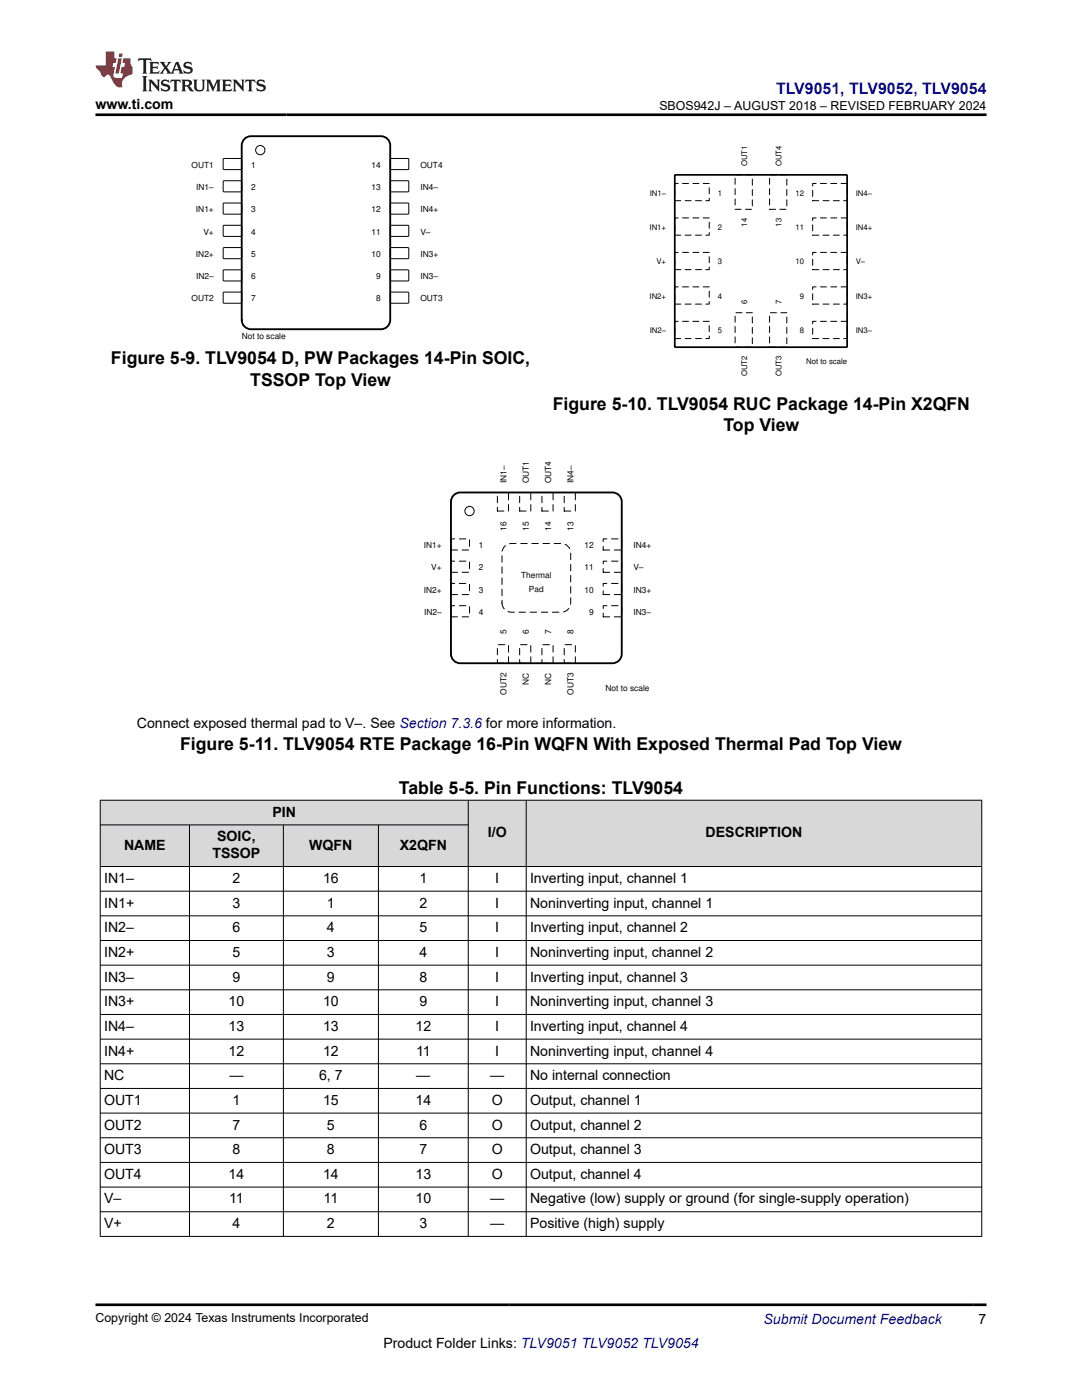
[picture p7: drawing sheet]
<svg xmlns="http://www.w3.org/2000/svg" width="216mm" height="279mm" viewBox="0 0 216 279" stroke-linecap="round" stroke-linejoin="round" font-family="sans-serif">
<defs><g id="words">
<g font-size="3.5">
<text x="22.1" y="72.7">Figure 5-9. TLV9054 D, PW Packages 14-Pin SOIC,</text>
<text x="49.9" y="76.9">TSSOP Top View</text>
<text x="110.3" y="81.8">Figure 5-10. TLV9054 RUC Package 14-Pin X2QFN</text>
<text x="144.3" y="86">Top View</text>
<text x="35.9" y="149.7">Figure 5-11. TLV9054 RTE Package 16-Pin WQFN With Exposed Thermal Pad Top View</text>
<text x="79.6" y="158.5">Table 5-5. Pin Functions: TLV9054</text>
</g>
<text font-size="3.2" fill="#00f" x="154.8" y="18.7">TLV9051, TLV9052, TLV9054</text>
<g font-size="2.8">
<text x="19" y="21.8">www.ti.com</text>
<text x="27.3" y="145.3">Connect exposed thermal pad to V–. See Section 7.3.6 for more information.</text>
<text x="43.3" y="167.9">SOIC,</text>
<text x="54.4" y="163">PIN</text>
<text x="97.3" y="167.1">I/O</text>
<text x="140.8" y="167.1">DESCRIPTION</text>
<text x="24.7" y="169.6">NAME</text>
<text x="42.4" y="171.3">TSSOP</text>
<text x="61.7" y="169.6">WQFN</text>
<text x="79.8" y="169.6">X2QFN</text>
<text x="20.8" y="176.2">IN1–</text>
<text x="46.4" y="176.2">2</text>
<text x="64.5" y="176.2">16</text>
<text x="83.7" y="176.2">1</text>
<text x="98.8" y="176.2">I</text>
<text x="105.8" y="176.2">Inverting input, channel 1</text>
<text x="20.8" y="181.1">IN1+</text>
<text x="46.4" y="181.1">3</text>
<text x="65.2" y="181.1">1</text>
<text x="83.7" y="181.1">2</text>
<text x="98.8" y="181.1">I</text>
<text x="105.8" y="181.1">Noninverting input, channel 1</text>
<text x="20.8" y="186">IN2–</text>
<text x="20.8" y="191">IN2+</text>
<text x="46.4" y="186">6</text>
<text x="46.4" y="191">5</text>
<text x="65.2" y="186">4</text>
<text x="65.2" y="191">3</text>
<text x="83.7" y="186">5</text>
<text x="83.7" y="191">4</text>
<text x="98.8" y="186">I</text>
<text x="98.8" y="191">I</text>
<text x="105.8" y="186">Inverting input, channel 2</text>
<text x="105.8" y="191">Noninverting input, channel 2</text>
<text x="20.8" y="195.9">IN3–</text>
<text x="46.4" y="195.9">9</text>
<text x="65.2" y="195.9">9</text>
<text x="83.7" y="195.9">8</text>
<text x="98.8" y="195.9">I</text>
<text x="105.8" y="195.9">Inverting input, channel 3</text>
<text x="20.8" y="200.8">IN3+</text>
<text x="45.6" y="200.8">10</text>
<text x="64.5" y="200.8">10</text>
<text x="83.7" y="200.8">9</text>
<text x="98.8" y="200.8">I</text>
<text x="105.8" y="200.8">Noninverting input, channel 3</text>
<text x="20.8" y="205.7">IN4–</text>
<text x="45.6" y="205.7">13</text>
<text x="64.5" y="205.7">13</text>
<text x="82.9" y="205.7">12</text>
<text x="98.8" y="205.7">I</text>
<text x="105.8" y="205.7">Inverting input, channel 4</text>
<text x="20.8" y="210.7">IN4+</text>
<text x="20.8" y="215.6">NC</text>
<text x="45.6" y="210.7">12</text>
<text x="45.8" y="215.6">—</text>
<text x="63.7" y="215.6">6, 7</text>
<text x="64.5" y="210.7">12</text>
<text x="83" y="210.7">11</text>
<text x="83.1" y="215.6">—</text>
<text x="97.8" y="215.6">—</text>
<text x="98.8" y="210.7">I</text>
<text x="105.8" y="210.7">Noninverting input, channel 4</text>
<text x="105.8" y="215.6">No internal connection</text>
<text x="20.8" y="220.5">OUT1</text>
<text x="46.4" y="220.5">1</text>
<text x="64.5" y="220.5">15</text>
<text x="82.9" y="220.5">14</text>
<text x="98.1" y="220.5">O</text>
<text x="105.8" y="220.5">Output, channel 1</text>
<text x="20.8" y="225.4">OUT2</text>
<text x="46.4" y="225.4">7</text>
<text x="65.2" y="225.4">5</text>
<text x="83.7" y="225.4">6</text>
<text x="98.1" y="225.4">O</text>
<text x="105.8" y="225.4">Output, channel 2</text>
<text x="20.8" y="230.3">OUT3</text>
<text x="46.4" y="230.3">8</text>
<text x="65.2" y="230.3">8</text>
<text x="83.7" y="230.3">7</text>
<text x="98.1" y="230.3">O</text>
<text x="105.8" y="230.3">Output, channel 3</text>
<text x="20.8" y="235.3">OUT4</text>
<text x="45.6" y="235.3">14</text>
<text x="64.5" y="235.3">14</text>
<text x="82.9" y="235.3">13</text>
<text x="98.1" y="235.3">O</text>
<text x="105.8" y="235.3">Output, channel 4</text>
<text x="20.8" y="240.2">V–</text>
<text x="20.8" y="245.1">V+</text>
<text x="45.7" y="240.2">11</text>
<text x="46.4" y="245.1">4</text>
<text x="64.6" y="240.2">11</text>
<text x="65.2" y="245.1">2</text>
<text x="82.9" y="240.2">10</text>
<text x="83.7" y="245.1">3</text>
<text x="97.8" y="240.2">—</text>
<text x="97.8" y="245.1">—</text>
<text x="105.8" y="240.2">Negative (low) supply or ground (for single-supply operation)</text>
<text x="105.8" y="245.1">Positive (high) supply</text>
<text x="76.5" y="269">Product Folder Links: TLV9051 TLV9052 TLV9054</text>
<text x="195.3" y="264.2">7</text>
</g>
<text font-size="2.8" fill="#00f" x="152.4" y="264.2">Submit Document Feedback</text>
<g font-size="2.5">
<text x="131.6" y="21.9">SBOS942J – AUGUST 2018 – REVISED FEBRUARY 2024</text>
<text x="19" y="263.9">Copyright © 2024 Texas Instruments Incorporated</text>
</g>
<g font-size="1.7">
<text x="38.2" y="33.5">OUT1</text>
<text x="50.1" y="33.5">1</text>
<text x="74.2" y="33.5">14</text>
<text x="83.9" y="33.5">OUT4</text>
<text x="39.2" y="37.9">IN1±</text>
<text x="50.1" y="37.9">2</text>
<text x="74.2" y="37.9">13</text>
<text x="83.9" y="37.9">IN4±</text>
<text x="39.1" y="42.4">IN1+</text>
<text x="40.6" y="46.8">V+</text>
<text x="50.1" y="42.4">3</text>
<text x="50.1" y="46.8">4</text>
<text x="74.2" y="42.4">12</text>
<text x="74.2" y="46.8">11</text>
<text x="83.9" y="42.4">IN4+</text>
<text x="83.9" y="46.8">V±</text>
<text x="39.1" y="51.3">IN2+</text>
<text x="50.1" y="51.3">5</text>
<text x="74.2" y="51.3">10</text>
<text x="83.9" y="51.3">IN3+</text>
<text x="39.2" y="55.7">IN2±</text>
<text x="50.1" y="55.7">6</text>
<text x="75.1" y="55.7">9</text>
<text x="83.9" y="55.7">IN3±</text>
<text x="38.2" y="60.1">OUT2</text>
<text x="50.1" y="60.1">7</text>
<text x="75.1" y="60.1">8</text>
<text x="83.9" y="60.1">OUT3</text>
<text x="48.2" y="67.6">Not to scale</text>
<text x="101.1" y="96.4" transform="rotate(-90 101.1 96.4)">IN1±</text>
<text x="105.5" y="96.4" transform="rotate(-90 105.5 96.4)">OUT1</text>
<text x="110" y="96.4" transform="rotate(-90 110 96.4)">OUT4</text>
<text x="114.4" y="96.4" transform="rotate(-90 114.4 96.4)">IN4±</text>
<text x="101.1" y="105.9" transform="rotate(-90 101.1 105.9)">16</text>
<text x="105.5" y="105.9" transform="rotate(-90 105.5 105.9)">15</text>
<text x="110" y="105.9" transform="rotate(-90 110 105.9)">14</text>
<text x="114.4" y="105.9" transform="rotate(-90 114.4 105.9)">13</text>
<text x="84.6" y="109.4">IN1+</text>
<text x="86" y="113.8">V+</text>
<text x="95.5" y="109.4">1</text>
<text x="95.5" y="113.8">2</text>
<text x="116.7" y="109.4">12</text>
<text x="116.7" y="113.8">11</text>
<text x="126.4" y="109.4">IN4+</text>
<text x="126.4" y="113.8">V±</text>
<text x="84.6" y="118.3">IN2+</text>
<text x="95.5" y="118.3">3</text>
<text x="104" y="115.3">Thermal</text>
<text x="105.5" y="118.1">Pad</text>
<text x="116.7" y="118.3">10</text>
<text x="126.4" y="118.3">IN3+</text>
<text x="84.6" y="122.7">IN2±</text>
<text x="95.5" y="122.7">4</text>
<text x="117.6" y="122.7">9</text>
<text x="126.4" y="122.7">IN3±</text>
<text x="101.1" y="126.6" transform="rotate(-90 101.1 126.6)">5</text>
<text x="105.5" y="126.6" transform="rotate(-90 105.5 126.6)">6</text>
<text x="110" y="126.6" transform="rotate(-90 110 126.6)">7</text>
<text x="114.4" y="126.6" transform="rotate(-90 114.4 126.6)">8</text>
<text x="105.5" y="136.6" transform="rotate(-90 105.5 136.6)">NC</text>
<text x="110" y="136.6" transform="rotate(-90 110 136.6)">NC</text>
<text x="120.8" y="137.9">Not to scale</text>
<text x="101.1" y="138.7" transform="rotate(-90 101.1 138.7)">OUT2</text>
<text x="114.4" y="138.7" transform="rotate(-90 114.4 138.7)">OUT3</text>
</g>
<g font-size="1.5">
<text x="149.1" y="33.2" transform="rotate(-90 149.1 33.2)">OUT1</text>
<text x="156" y="33.2" transform="rotate(-90 156 33.2)">OUT4</text>
<text x="129.7" y="39">IN1±</text>
<text x="143.2" y="39">1</text>
<text x="158.7" y="39">12</text>
<text x="170.8" y="39">IN4±</text>
<text x="129.6" y="45.9">IN1+</text>
<text x="143.2" y="45.9">2</text>
<text x="149.1" y="45.2" transform="rotate(-90 149.1 45.2)">14</text>
<text x="156" y="45.2" transform="rotate(-90 156 45.2)">13</text>
<text x="158.7" y="45.9">11</text>
<text x="170.8" y="45.9">IN4+</text>
<text x="131" y="52.8">V+</text>
<text x="143.2" y="52.8">3</text>
<text x="158.7" y="52.8">10</text>
<text x="170.8" y="52.8">V±</text>
<text x="129.6" y="59.7">IN2+</text>
<text x="143.2" y="59.7">4</text>
<text x="159.6" y="59.7">9</text>
<text x="170.8" y="59.7">IN3+</text>
<text x="149.1" y="60.7" transform="rotate(-90 149.1 60.7)">6</text>
<text x="156" y="60.7" transform="rotate(-90 156 60.7)">7</text>
<text x="129.7" y="66.5">IN2±</text>
<text x="143.2" y="66.5">5</text>
<text x="159.6" y="66.5">8</text>
<text x="170.8" y="66.5">IN3±</text>
<text x="149.1" y="75.1" transform="rotate(-90 149.1 75.1)">OUT2</text>
<text x="156" y="75.1" transform="rotate(-90 156 75.1)">OUT3</text>
<text x="160.9" y="72.7">Not to scale</text>
</g>
</g></defs>
<path d="M44.6 31.7h3.6v2.1h-3.6z" fill="none" stroke="#000" stroke-width=".2"/>
<path d="M77.9 31.7h3.6v2.1h-3.6z" fill-rule="evenodd" fill="#fff"/>
<path d="M77.9 31.7h3.6v2.1h-3.6z" fill="none" stroke="#000" stroke-width=".2"/>
<path d="M44.6 36.1h3.6v2.1h-3.6z" fill-rule="evenodd" fill="#fff"/>
<path d="M44.6 36.1h3.6v2.1h-3.6z" fill="none" stroke="#000" stroke-width=".2"/>
<path d="M77.9 36.1h3.6v2.1h-3.6z" fill-rule="evenodd" fill="#fff"/>
<path d="M77.9 36.1h3.6v2.1h-3.6z" fill="none" stroke="#000" stroke-width=".2"/>
<path d="M44.6 40.6h3.6v2.1h-3.6z" fill-rule="evenodd" fill="#fff"/>
<path d="M44.6 40.6h3.6v2.1h-3.6z" fill="none" stroke="#000" stroke-width=".2"/>
<path d="M77.9 40.6h3.6v2.1h-3.6z" fill-rule="evenodd" fill="#fff"/>
<path d="M77.9 40.6h3.6v2.1h-3.6z" fill="none" stroke="#000" stroke-width=".2"/>
<path d="M44.6 45h3.6v2.1h-3.6z" fill-rule="evenodd" fill="#fff"/>
<path d="M44.6 45h3.6v2.1h-3.6z" fill="none" stroke="#000" stroke-width=".2"/>
<path d="M77.9 45h3.6v2.1h-3.6z" fill-rule="evenodd" fill="#fff"/>
<path d="M77.9 45h3.6v2.1h-3.6z" fill="none" stroke="#000" stroke-width=".2"/>
<path d="M44.6 49.5h3.6v2.1h-3.6z" fill-rule="evenodd" fill="#fff"/>
<path d="M44.6 49.5h3.6v2.1h-3.6z" fill="none" stroke="#000" stroke-width=".2"/>
<path d="M77.9 49.5h3.6v2.1h-3.6z" fill-rule="evenodd" fill="#fff"/>
<path d="M77.9 49.5h3.6v2.1h-3.6z" fill="none" stroke="#000" stroke-width=".2"/>
<path d="M44.6 53.9h3.6v2.1h-3.6z" fill-rule="evenodd" fill="#fff"/>
<path d="M44.6 53.9h3.6v2.1h-3.6z" fill="none" stroke="#000" stroke-width=".2"/>
<path d="M77.9 53.9h3.6v2.1h-3.6z" fill-rule="evenodd" fill="#fff"/>
<path d="M77.9 53.9h3.6v2.1h-3.6z" fill="none" stroke="#000" stroke-width=".2"/>
<path d="M44.6 58.4h3.6v2.1h-3.6z" fill-rule="evenodd" fill="#fff"/>
<path d="M44.6 58.4h3.6v2.1h-3.6z" fill="none" stroke="#000" stroke-width=".2"/>
<path d="M77.9 58.4h3.6v2.1h-3.6z" fill-rule="evenodd" fill="#fff"/>
<g fill="none" stroke="#000" stroke-width=".2">
<path d="M77.9 58.4h3.6v2.1h-3.6z"/>
<circle cx="51.9" cy="30" r=".93"/>
</g>
<path d="M48.8 27.7l.8-.5h.5h25.9a1.85 1.85 0 0 1 1.9 1.8v34.9a1.85 1.85 0 0 1-1.9 1.8h-25.9a1.85 1.85 0 0 1-1.9-1.8v-34.9l.1-.5z" fill="none" stroke="#000" stroke-width=".37"/>
<path d="M134.6 36.6h6.9v3.5h-6.9z" fill-rule="evenodd" fill="#fff"/>
<path d="M134.6 36.6h6.9v3.5h-6.9z" fill="none" stroke="#000" stroke-width=".2" stroke-dasharray="1.2 .9"/>
<path d="M134.6 43.5h6.9v3.4h-6.9z" fill-rule="evenodd" fill="#fff"/>
<path d="M134.6 43.5h6.9v3.4h-6.9z" fill="none" stroke="#000" stroke-width=".2" stroke-dasharray="1.2 .9"/>
<path d="M134.6 50.4h6.9v3.4h-6.9z" fill-rule="evenodd" fill="#fff"/>
<path d="M134.6 50.4h6.9v3.4h-6.9z" fill="none" stroke="#000" stroke-width=".2" stroke-dasharray="1.2 .9"/>
<path d="M134.6 57.3h6.9v3.4h-6.9z" fill-rule="evenodd" fill="#fff"/>
<path d="M134.6 57.3h6.9v3.4h-6.9z" fill="none" stroke="#000" stroke-width=".2" stroke-dasharray="1.2 .9"/>
<path d="M134.6 64.1h6.9v3.5h-6.9z" fill-rule="evenodd" fill="#fff"/>
<path d="M134.6 64.1h6.9v3.5h-6.9z" fill="none" stroke="#000" stroke-width=".2" stroke-dasharray="1.2 .9"/>
<path d="M146.7 62.4h3.4v6.9h-3.4z" fill-rule="evenodd" fill="#fff"/>
<path d="M146.7 62.4h3.4v6.9h-3.4z" fill="none" stroke="#000" stroke-width=".2" stroke-dasharray="1.2 .9"/>
<path d="M153.6 62.4h3.4v6.9h-3.4z" fill-rule="evenodd" fill="#fff"/>
<path d="M153.6 62.4h3.4v6.9h-3.4z" fill="none" stroke="#000" stroke-width=".2" stroke-dasharray="1.2 .9"/>
<path d="M162.2 64.1h6.8v3.5h-6.8z" fill-rule="evenodd" fill="#fff"/>
<path d="M162.2 64.1h6.8v3.5h-6.8z" fill="none" stroke="#000" stroke-width=".2" stroke-dasharray="1.2 .9"/>
<path d="M162.2 57.3h6.8v3.4h-6.8z" fill-rule="evenodd" fill="#fff"/>
<path d="M162.2 57.3h6.8v3.4h-6.8z" fill="none" stroke="#000" stroke-width=".2" stroke-dasharray="1.2 .9"/>
<path d="M162.2 50.4h6.8v3.4h-6.8z" fill-rule="evenodd" fill="#fff"/>
<path d="M162.2 50.4h6.8v3.4h-6.8z" fill="none" stroke="#000" stroke-width=".2" stroke-dasharray="1.2 .9"/>
<path d="M162.2 43.5h6.8v3.4h-6.8z" fill-rule="evenodd" fill="#fff"/>
<path d="M162.2 43.5h6.8v3.4h-6.8z" fill="none" stroke="#000" stroke-width=".2" stroke-dasharray="1.2 .9"/>
<path d="M162.2 36.6h6.8v3.5h-6.8z" fill-rule="evenodd" fill="#fff"/>
<path d="M162.2 36.6h6.8v3.5h-6.8z" fill="none" stroke="#000" stroke-width=".2" stroke-dasharray="1.2 .9"/>
<path d="M153.6 34.9h3.4v6.9h-3.4z" fill-rule="evenodd" fill="#fff"/>
<path d="M153.6 34.9h3.4v6.9h-3.4z" fill="none" stroke="#000" stroke-width=".2" stroke-dasharray="1.2 .9"/>
<path d="M146.7 34.9h3.4v6.9h-3.4z" fill-rule="evenodd" fill="#fff"/>
<path d="M146.7 34.9h3.4v6.9h-3.4z" fill="none" stroke="#000" stroke-width=".2" stroke-dasharray="1.2 .9"/>
<path d="M134.7 34.9h34.3v34.3h-34.3z" fill="none" stroke="#000" stroke-width=".34"/>
<path d="M99.2 98.3h2.3v3.7h-2.3z" fill-rule="evenodd" fill="#fff"/>
<path d="M99.2 98.3h2.3v3.7h-2.3z" fill="none" stroke="#000" stroke-width=".2" stroke-dasharray="1.3 .9"/>
<path d="M99.2 128.7h2.3v3.7h-2.3z" fill-rule="evenodd" fill="#fff"/>
<path d="M99.2 128.7h2.3v3.7h-2.3z" fill="none" stroke="#000" stroke-width=".2" stroke-dasharray="1.3 .9"/>
<path d="M90 107.5h3.7v2.3h-3.7z" fill-rule="evenodd" fill="#fff"/>
<path d="M90 107.5h3.7v2.3h-3.7z" fill="none" stroke="#000" stroke-width=".2" stroke-dasharray="1.3 .9"/>
<path d="M120.4 107.5h3.7v2.3h-3.7z" fill-rule="evenodd" fill="#fff"/>
<path d="M120.4 107.5h3.7v2.3h-3.7z" fill="none" stroke="#000" stroke-width=".2" stroke-dasharray="1.3 .9"/>
<path d="M103.7 98.3h2.2v3.7h-2.2z" fill-rule="evenodd" fill="#fff"/>
<path d="M103.7 98.3h2.2v3.7h-2.2z" fill="none" stroke="#000" stroke-width=".2" stroke-dasharray="1.3 .9"/>
<path d="M103.7 128.7h2.2v3.7h-2.2z" fill-rule="evenodd" fill="#fff"/>
<path d="M103.7 128.7h2.2v3.7h-2.2z" fill="none" stroke="#000" stroke-width=".2" stroke-dasharray="1.3 .9"/>
<path d="M90 112h3.7v2.2h-3.7z" fill-rule="evenodd" fill="#fff"/>
<path d="M90 112h3.7v2.2h-3.7z" fill="none" stroke="#000" stroke-width=".2" stroke-dasharray="1.3 .9"/>
<path d="M120.4 112h3.7v2.2h-3.7z" fill-rule="evenodd" fill="#fff"/>
<path d="M120.4 112h3.7v2.2h-3.7z" fill="none" stroke="#000" stroke-width=".2" stroke-dasharray="1.3 .9"/>
<path d="M108.1 98.3h2.3v3.7h-2.3z" fill-rule="evenodd" fill="#fff"/>
<path d="M108.1 98.3h2.3v3.7h-2.3z" fill="none" stroke="#000" stroke-width=".2" stroke-dasharray="1.3 .9"/>
<path d="M108.1 128.7h2.3v3.7h-2.3z" fill-rule="evenodd" fill="#fff"/>
<path d="M108.1 128.7h2.3v3.7h-2.3z" fill="none" stroke="#000" stroke-width=".2" stroke-dasharray="1.3 .9"/>
<path d="M90 116.4h3.7v2.3h-3.7z" fill-rule="evenodd" fill="#fff"/>
<path d="M90 116.4h3.7v2.3h-3.7z" fill="none" stroke="#000" stroke-width=".2" stroke-dasharray="1.3 .9"/>
<path d="M120.4 116.4h3.7v2.3h-3.7z" fill-rule="evenodd" fill="#fff"/>
<path d="M120.4 116.4h3.7v2.3h-3.7z" fill="none" stroke="#000" stroke-width=".2" stroke-dasharray="1.3 .9"/>
<path d="M112.6 98.3h2.2v3.7h-2.2z" fill-rule="evenodd" fill="#fff"/>
<path d="M112.6 98.3h2.2v3.7h-2.2z" fill="none" stroke="#000" stroke-width=".2" stroke-dasharray="1.3 .9"/>
<path d="M112.6 128.7h2.2v3.7h-2.2z" fill-rule="evenodd" fill="#fff"/>
<path d="M112.6 128.7h2.2v3.7h-2.2z" fill="none" stroke="#000" stroke-width=".2" stroke-dasharray="1.3 .9"/>
<path d="M90 120.9h3.7v2.2h-3.7z" fill-rule="evenodd" fill="#fff"/>
<path d="M90 120.9h3.7v2.2h-3.7z" fill="none" stroke="#000" stroke-width=".2" stroke-dasharray="1.3 .9"/>
<path d="M120.4 120.9h3.7v2.2h-3.7z" fill-rule="evenodd" fill="#fff"/>
<path d="M120.4 120.9h3.7v2.2h-3.7z" fill="none" stroke="#000" stroke-width=".2" stroke-dasharray="1.3 .9"/>
<circle cx="93.7" cy="102" r=".93" fill="none" stroke="#000" stroke-width=".2"/>
<path d="M90.5 98.8l.8-.4 .5-.1h30.4a1.85 1.85 0 0 1 1.9 1.8v30.4a1.85 1.85 0 0 1-1.9 1.9h-30.4a1.85 1.85 0 0 1-1.8-1.9v-30.4l.1-.5z" fill="none" stroke="#000" stroke-width=".37"/>
<path d="M100.7 109l.8-.5h.5h10a1.85 1.85 0 0 1 1.9 1.8v10a1.85 1.85 0 0 1-1.9 1.9h-10a1.85 1.85 0 0 1-1.8-1.9v-10v-.5z" fill-rule="evenodd" fill="#fff"/>
<path d="M100.7 109l.8-.5h.5h10a1.85 1.85 0 0 1 1.9 1.8v10a1.85 1.85 0 0 1-1.9 1.9h-10a1.85 1.85 0 0 1-1.8-1.9v-10v-.5z" fill="none" stroke="#000" stroke-width=".2" stroke-dasharray="1.3 .9"/>
<g fill="#d8d8d8">
<path d="M20 159.7h175.9v4.9h-175.9z" fill-rule="evenodd"/>
<path d="M20.1 159.8h73.3v4.8h-73.3z" fill-rule="evenodd"/>
<path d="M93.5 159.8h11.4v13.1h-11.4z" fill-rule="evenodd"/>
<path d="M105.1 159.8h90.7v13.1h-90.7z" fill-rule="evenodd"/>
<path d="M20.1 164.7h17.6v8.2h-17.6z" fill-rule="evenodd"/>
<path d="M37.9 164.7h18.6v8.2h-18.6z" fill-rule="evenodd"/>
<path d="M56.6 164.7h18.8v8.2h-18.8z" fill-rule="evenodd"/>
<path d="M75.6 164.7h17.8v8.2h-17.8z" fill-rule="evenodd"/>
</g>
<g fill="none" stroke="#000" stroke-width=".2">
<path d="M19.9 159.7h176.1M20 159.6v87.2M93.4 159.6v87.2M105 159.6v87.2M195.9 159.6v87.2M19.9 164.6h73.6M19.9 177.9h176.1M37.8 164.6v82.2M56.5 164.6v82.2M75.5 164.6v82.2M196 172.9h-176.1M19.9 182.8h176.1"/>
<path d="M19.9 187.7h176.1M19.9 192.6h176.1M19.9 197.5h176.1M19.9 202.5h176.1M19.9 207.4h176.1M19.9 212.3h176.1M19.9 217.2h176.1M19.9 222.1h176.1M19.9 227.1h176.1M19.9 232h176.1M19.9 236.9h176.1M19.9 241.8h176.1"/>
<path d="M19.9 246.8h176.1"/>
</g>
<path d="M27.7 11.6l-.2 .6 .5-.2h.6v.1v2.2l-.2 .4h1l-.2-.4v-2.2v-.1h.5l.5 .2-.1-.6zM29.8 12.4l.2 .3v1.6l-.2 .4h1.9l.1-.6a1.08 1.08 0 0 1-1.3 .2v-.7h.6l.4 .2v-.7l-.4 .2h-.6v-.5l.2-.2a1 1 0 0 1 1 .3l-.1-.5zM31.8 12.4l1 1.1-1 1.2h.9l-.2-.2 .4-.8 .5 .8-.2 .2h1.6l-.2-.2 .1-.5h1l.1 .5-.1 .2h.9l-.2-.4-.8-1.9h-.5l-1 2.1-.8-1.1 .9-1h-.8l.2 .2-.5 .6-.3-.6 .1-.2zM35.2 12.8l.4 1h-.8zM36.8 12.5a.65 .65 0 0 0-.2 .7 .65 .65 0 0 0 .6 .5l.7 .1 .1 .3a.79 .79 0 0 1-.7 .4 .79 .79 0 0 1-.7-.5l.1 .7 .2-.1a.93 .93 0 0 0 1.1 0 .93 .93 0 0 0 .4-.9 1.46 1.46 0 0 0-1.2-.6l-.1-.3a1.09 1.09 0 0 1 1.2 .2l-.2-.6-.1 .1-.6-.2zM28.4 15.2l.2 .4v2.2l-.2 .4h1l-.2-.4v-2.2l.2-.4zM29.6 15.9l.2 .4v1.5l-.2 .4h.8l-.3-.4v-1.3l1.7 1.8v-2l.2-.4h-.8l.2 .2 .1 1.1-1.2-1.3zM32.3 16a.65 .65 0 0 0-.2 .8 .65 .65 0 0 0 .7 .4l.6 .2 .1 .2a.79 .79 0 0 1-.7 .4 .79 .79 0 0 1-.7-.5l.1 .7 .2-.1a.93 .93 0 0 0 1.1 .1 .93 .93 0 0 0 .4-1 1.46 1.46 0 0 0-1.2-.5l-.1-.4a1.09 1.09 0 0 1 1.2 .2l-.2-.6-.1 .1-.6-.1zM34.1 15.9l-.1 .6a.63 .63 0 0 1 .7-.3l.1 1.6-.3 .4h1l-.2-.4v-1.6a.66 .66 0 0 1 .8 .3l-.1-.6zM36.2 15.9l.2 .4v1.5l-.2 .4h.9l-.2-.2v-.7h.5l.1 .2a.79 .79 0 0 0 1.2 .6l-1-.9a.61 .61 0 0 0 .6-.6 .61 .61 0 0 0-.5-.7zM36.9 16.2h.2a.47 .47 0 0 1 .5 .1 .47 .47 0 0 1 .1 .5l-.2 .1-.6 .1zM38.5 15.9l.2 .2a2.27 2.27 0 0 0 .4 2 1.04 1.04 0 0 0 1.7-.7v-1.3l.2-.2h-.8l.2 .4v1.1a.6 .6 0 0 1-.6 .6 .6 .6 0 0 1-.6-.6v-1.1l.3-.4zM41.1 15.9l.2 .4v1.5l-.2 .4h.7l-.2-.4v-1.4l.9 1.9 .8-1.9v1.4l-.2 .4h1l-.3-.4v-1.5l.3-.4h-.8l-.7 1.5-.7-1.5zM44.3 15.9l.2 .4v1.5l-.2 .4h1.9l.1-.6a1.09 1.09 0 0 1-1.3 .2v-.7h.6l.4 .2v-.6l-.4 .2h-.6v-.6l.2-.1a1.01 1.01 0 0 1 1 .3l-.1-.6zM46.4 15.9l.3 .4v1.5l-.3 .4h.8l-.2-.4v-1.3l1.6 1.8v-2l.2-.4h-.7l.2 .2v1.1l-1.2-1.3zM49 15.9l-.1 .6a.63 .63 0 0 1 .8-.3v1.6l-.3 .4h1l-.2-.4v-1.6a.66 .66 0 0 1 .8 .3l-.1-.6zM51.4 16a.65 .65 0 0 0-.2 .8 .65 .65 0 0 0 .6 .4l.6 .2 .2 .2a.79 .79 0 0 1-.8 .4 .79 .79 0 0 1-.6-.5l.1 .7 .2-.1a.93 .93 0 0 0 1 .1 .93 .93 0 0 0 .5-1 1.46 1.46 0 0 0-1.3-.5l-.1-.4a1.09 1.09 0 0 1 1.3 .2l-.2-.6-.2 .1-.5-.1z" fill="#231f20"/>
<path d="M21.1 10.3v2.7h-2.1l.1 .4 .9 1a.95 .95 0 0 0 .9 .9 .59 .59 0 0 1 .6-.4 .59 .59 0 0 1 .5 .3l.4 .8a1.59 1.59 0 0 0 2.1 1.4 1.61 1.61 0 0 1 1-2.3l1-.3-.1-1.5a1.59 1.59 0 0 1-.4-1.7h-1.4l-.2 .9h.5l-.1 .9h-.5l-.2 .9v.3l.4 .1-.2 .9h-.6a.73 .73 0 0 1-1.1-.7l.3-1.5h-.5l.2-.9h.5l.2-.9h-.5v-1.3zM23.6 11.6l-.6 3.1h.7l.6-3.1zM23.8 10.7l-.1 .6h.7l.1-.6z" fill="#ed1c24"/>
<path d="M19 22.9h177.8M19 260.4h177.8" fill="none" stroke="#000" stroke-width=".53"/>
<use href="#words"/>
</svg>
